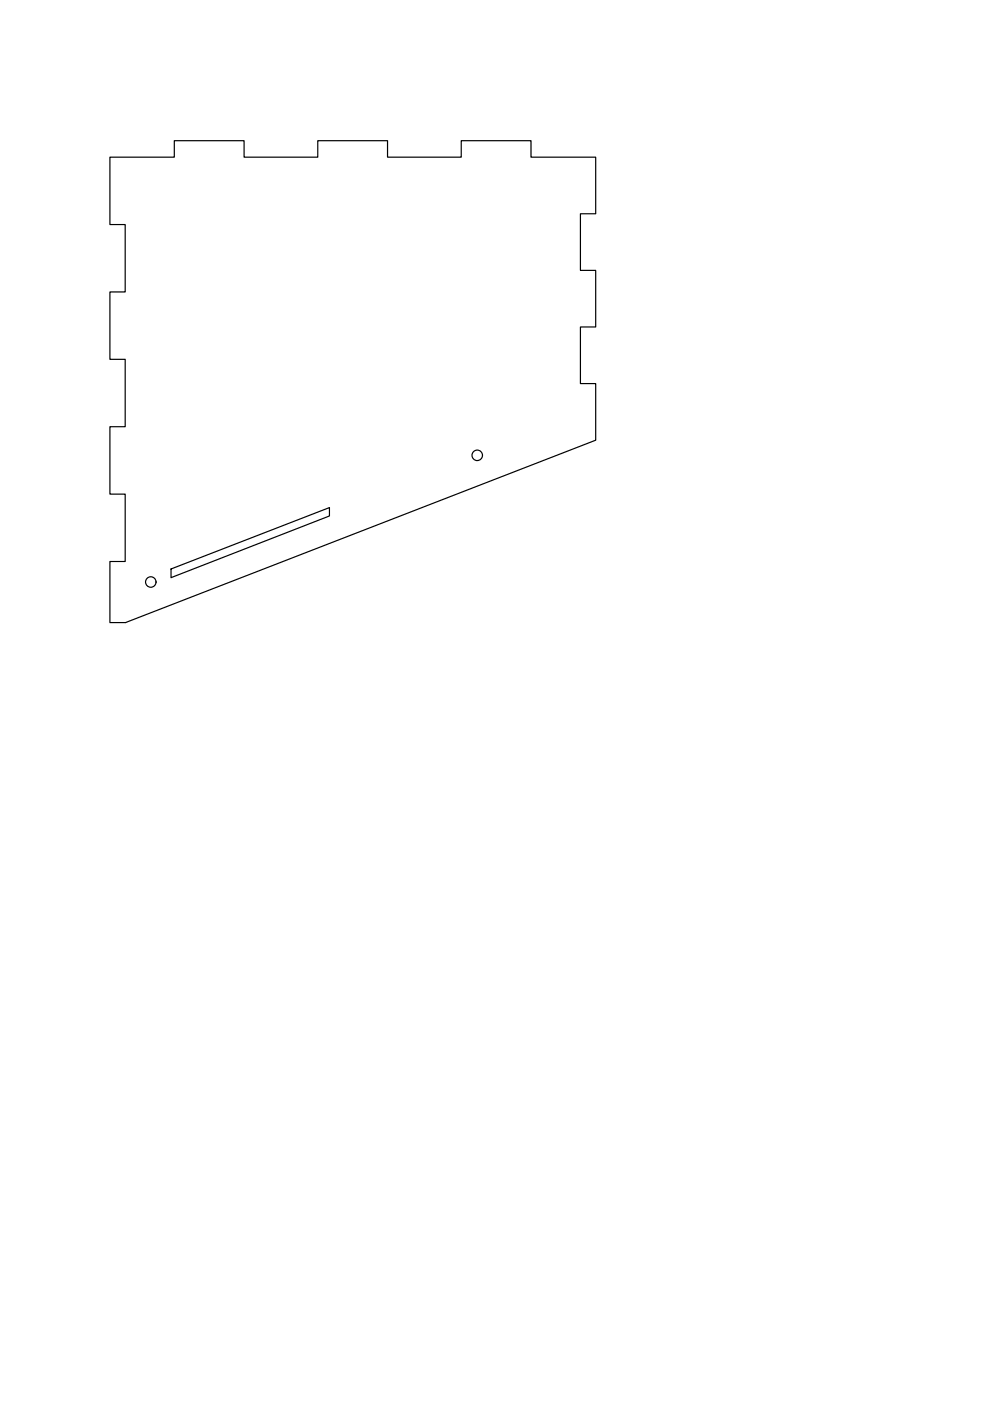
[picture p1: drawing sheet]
<svg xmlns="http://www.w3.org/2000/svg" width="210mm" height="297mm" viewBox="0 0 210 297" stroke-linecap="round" stroke-linejoin="round" font-family="sans-serif">
<!-- layer: 0 -->
<g fill="none" stroke="#000" stroke-width=".25">
<path d="M23.3 33.3h13.7v-3.5h14.8v3.5h15.6v-3.5h14.8v3.5h15.6v-3.5h14.8v3.5h13.7v12h-3.2v12h3.2v12h-3.2v12h3.2v12l-99.7 38.7h-3.3v-13h3.2v-14.2h-3.2v-14.3h3.2v-14.3h-3.2v-14.3h3.2v-14.3h-3.2zM36.3 120.6l33.5-13v1.8l-33.5 13.1z"/>
<circle cx="101.2" cy="96.5" r="1.11"/>
<circle cx="32" cy="123.4" r="1.11"/>
</g>
</svg>
